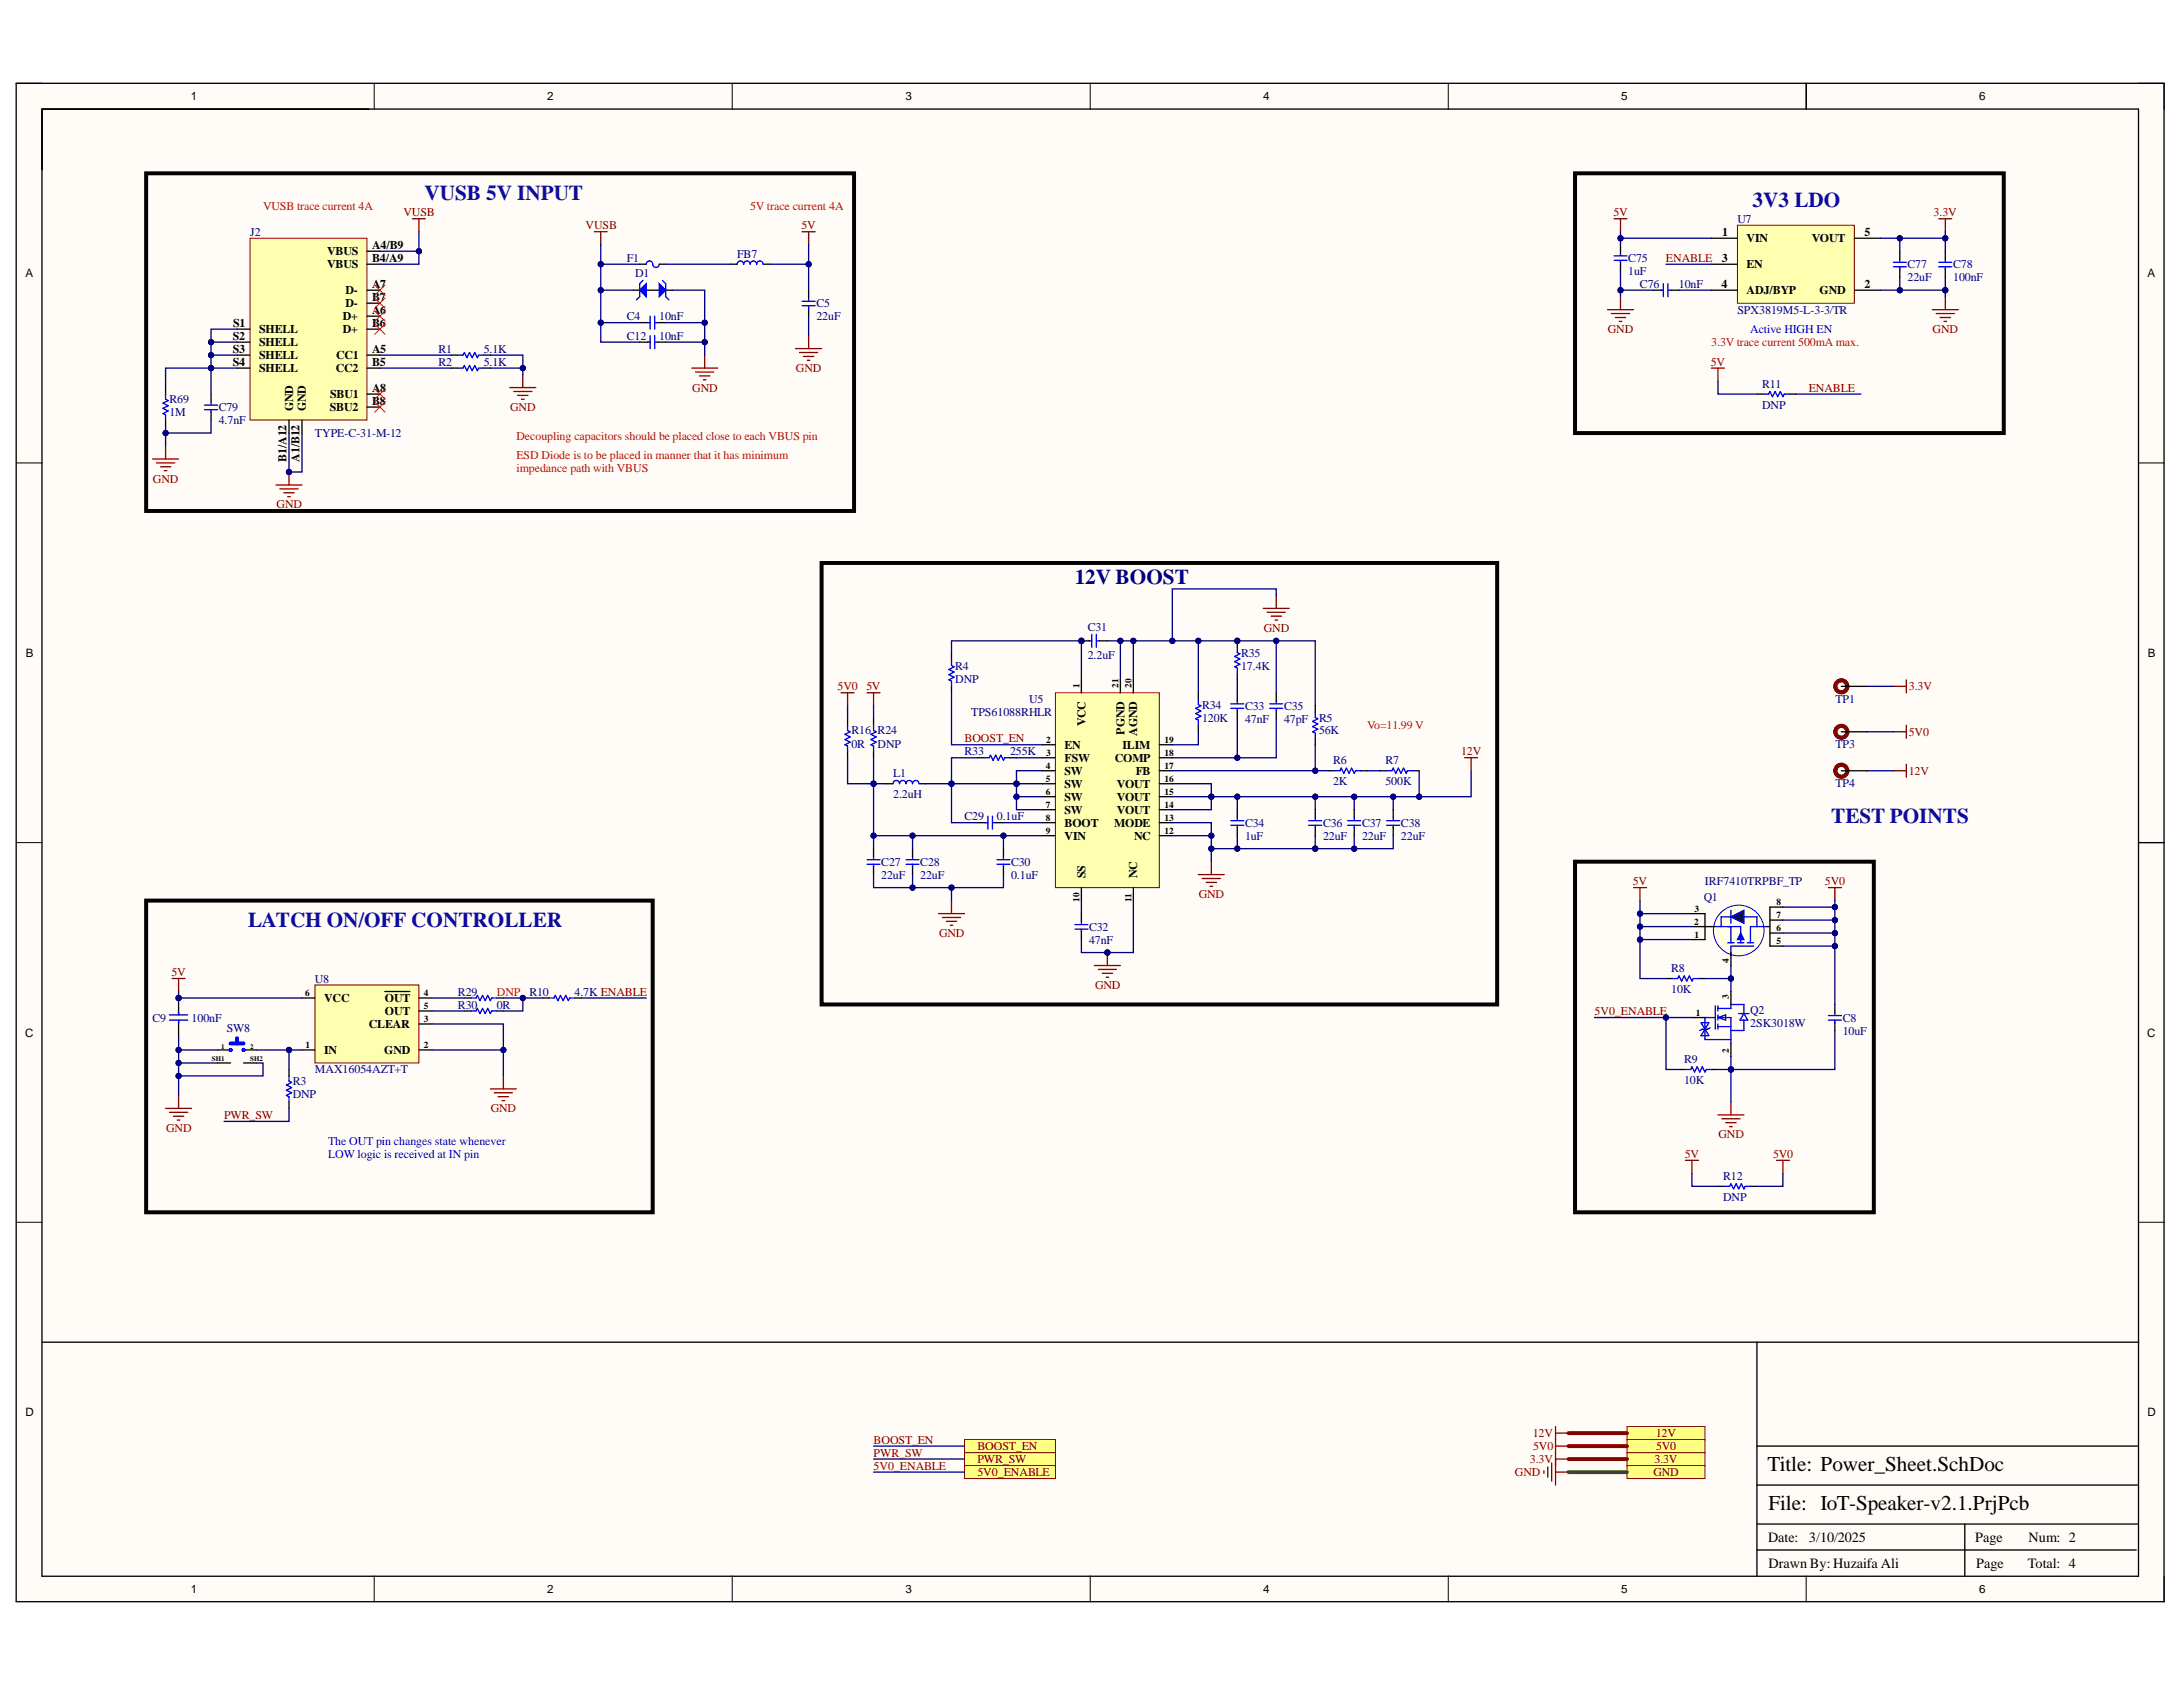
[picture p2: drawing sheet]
<svg xmlns="http://www.w3.org/2000/svg" width="279mm" height="216mm" viewBox="0 0 279 216" stroke-linecap="round" stroke-linejoin="round" font-family="sans-serif">
<defs><g id="words">
<g font-size="2.7" fill="#0b0b8e">
<text x="54.3" y="25.6">VUSB 5V INPUT</text>
<text x="224.3" y="26.4">3V3 LDO</text>
<text x="234.4" y="105.4">TEST POINTS</text>
<text x="31.8" y="118.7">LATCH ON/OFF CONTROLLER</text>
</g>
<text font-size="2.7" fill="#000080" x="137.6" y="74.8">12V BOOST</text>
<g font-size="2.7">
<text x="226.2" y="188.3">Title: Power_Sheet.SchDoc</text>
<text x="226.3" y="193.3">File: IoT-Speaker-v2.1.PrjPcb</text>
</g>
<g font-size="1.8">
<text x="226.3" y="197.3">Date:</text>
<text x="231.5" y="197.3">3/10/2025</text>
<text x="252.8" y="197.3">Page</text>
<text x="259.6" y="197.3">Num: 2</text>
<text x="226.3" y="200.7">Drawn By: Huzaifa Ali</text>
<text x="252.9" y="200.7">Page</text>
<text x="259.5" y="200.7">Total: 4</text>
</g>
<g font-size="1.5">
<text x="24.4" y="12.9">1</text>
<text x="70" y="12.9">2</text>
<text x="115.9" y="12.9">3</text>
<text x="161.7" y="12.9">4</text>
<text x="207.5" y="12.9">5</text>
<text x="253.3" y="12.9">6</text>
<text x="3.3" y="35.5">A</text>
<text x="41.9" y="32.7">VBUS</text>
<text x="41.9" y="34.3">VBUS</text>
<text x="47.6" y="31.8">A4/B9</text>
<text x="47.6" y="33.5">B4/A9</text>
<text x="220.4" y="33.5">3</text>
<text x="220.4" y="30.2">1</text>
<text x="223.5" y="31">VIN</text>
<text x="223.5" y="34.3">EN</text>
<text x="231.9" y="31">VOUT</text>
<text x="238.6" y="30.2">5</text>
<text x="274.8" y="35.5">A</text>
<text x="29.9" y="41.8">S1</text>
<text x="43.9" y="41">D+</text>
<text x="44.2" y="37.7">D-</text>
<text x="44.2" y="39.3">D-</text>
<text x="47.6" y="40.2">A6</text>
<text x="47.6" y="36.8">A7</text>
<text x="47.6" y="41.8">B6</text>
<text x="47.6" y="38.5">B7</text>
<text x="220.3" y="36.8">4</text>
<text x="223.5" y="37.7">ADJ/BYP</text>
<text x="232.9" y="37.7">GND</text>
<text x="238.6" y="36.8">2</text>
<text x="29.8" y="45.2">S3</text>
<text x="29.8" y="43.5">S2</text>
<text x="29.8" y="46.8">S4</text>
<text x="33.2" y="42.7">SHELL</text>
<text x="33.2" y="46">SHELL</text>
<text x="33.2" y="44.3">SHELL</text>
<text x="33.2" y="47.7">SHELL</text>
<text x="43" y="47.7">CC2</text>
<text x="43" y="46">CC1</text>
<text x="43.9" y="42.7">D+</text>
<text x="47.6" y="45.2">A5</text>
<text x="47.6" y="46.8">B5</text>
<text x="37.5" y="52.6" transform="rotate(-90 37.5 52.6)">GND</text>
<text x="39.2" y="52.6" transform="rotate(-90 39.2 52.6)">GND</text>
<text x="42.2" y="52.6">SBU2</text>
<text x="42.2" y="51">SBU1</text>
<text x="47.6" y="50.1">A8</text>
<text x="47.6" y="51.8">B8</text>
<text x="36.7" y="59.1" transform="rotate(-90 36.7 59.1)">B1/A12</text>
<text x="38.3" y="59.1" transform="rotate(-90 38.3 59.1)">A1/B12</text>
<text x="3.3" y="84.1">B</text>
<text x="274.9" y="84.1">B</text>
<text x="136.3" y="95.9">EN</text>
<text x="138.9" y="93" transform="rotate(-90 138.9 93)">VCC</text>
<text x="143.7" y="95.9">ILIM</text>
<text x="143.9" y="94" transform="rotate(-90 143.9 94)">PGND</text>
<text x="145.6" y="94.2" transform="rotate(-90 145.6 94.2)">AGND</text>
<text x="136.3" y="97.5">FSW</text>
<text x="136.3" y="99.1">SW</text>
<text x="136.3" y="100.8">SW</text>
<text x="142.7" y="97.5">COMP</text>
<text x="142.9" y="100.8">VOUT</text>
<text x="145.4" y="99.1">FB</text>
<text x="136.3" y="102.5">SW</text>
<text x="136.3" y="104.1">SW</text>
<text x="136.3" y="105.8">BOOT</text>
<text x="136.3" y="107.5">VIN</text>
<text x="142.6" y="105.8">MODE</text>
<text x="142.9" y="104.1">VOUT</text>
<text x="142.9" y="102.5">VOUT</text>
<text x="145.1" y="107.5">NC</text>
<text x="138.9" y="112.4" transform="rotate(-90 138.9 112.4)">SS</text>
<text x="145.6" y="112.4" transform="rotate(-90 145.6 112.4)">NC</text>
<text x="41.5" y="128.2">VCC</text>
<text x="47.2" y="131.6">CLEAR</text>
<text x="49.3" y="128.2">OUT</text>
<text x="49.3" y="129.9">OUT</text>
<text x="3.2" y="132.7">C</text>
<text x="41.5" y="134.9">IN</text>
<text x="49.2" y="134.9">GND</text>
<text x="274.8" y="132.7">C</text>
<text x="3.3" y="181.3">D</text>
<text x="274.8" y="181.3">D</text>
<text x="24.4" y="203.9">1</text>
<text x="70" y="203.9">2</text>
<text x="115.9" y="203.9">3</text>
<text x="161.7" y="203.9">4</text>
<text x="207.5" y="203.9">5</text>
<text x="253.3" y="203.9">6</text>
</g>
<g font-size="1.5" fill="#f00">
<text x="33.7" y="26.9">VUSB trace current 4A</text>
<text x="96" y="26.9">5V trace current 4A</text>
<text x="219" y="44.3">3.3V trace current 500mA max.</text>
<text x="66.1" y="56.3">Decoupling capacitors should be placed close to each VBUS pin</text>
<text x="66.1" y="58.8">ESD Diode is to be placed in manner that it has minimum</text>
<text x="66.1" y="60.4">impedance path with VBUS</text>
<text x="175" y="93.4">Vo=11.99 V</text>
<text x="63.6" y="127.4">DNP</text>
</g>
<g font-size="1.5" fill="#800000">
<text x="51.6" y="27.7">VUSB</text>
<text x="74.9" y="29.3">VUSB</text>
<text x="102.6" y="29.3">5V</text>
<text x="206.5" y="27.7">5V</text>
<text x="247.5" y="27.7">3.3V</text>
<text x="213.2" y="33.5">ENABLE</text>
<text x="101.9" y="47.7">GND</text>
<text x="205.8" y="42.7">GND</text>
<text x="219" y="46.8">5V</text>
<text x="247.4" y="42.7">GND</text>
<text x="65.3" y="52.6">GND</text>
<text x="88.6" y="50.1">GND</text>
<text x="231.5" y="50.1">ENABLE</text>
<text x="19.6" y="61.8">GND</text>
<text x="35.4" y="65.1">GND</text>
<text x="161.8" y="80.9">GND</text>
<text x="107.2" y="88.4">5V0</text>
<text x="110.9" y="88.4">5V</text>
<text x="244.3" y="88.4">3.3V</text>
<text x="123.4" y="95">BOOST_EN</text>
<text x="244.3" y="94.2">5V0</text>
<text x="187" y="96.7">12V</text>
<text x="244.3" y="99.1">12V</text>
<text x="209" y="113.3">5V</text>
<text x="233.6" y="113.3">5V0</text>
<text x="120.2" y="119.9">GND</text>
<text x="153.4" y="115">GND</text>
<text x="21.9" y="124.9">5V</text>
<text x="140.2" y="126.6">GND</text>
<text x="204.1" y="129.9">5V0_ENABLE</text>
<text x="28.7" y="143.2">PWR_SW</text>
<text x="62.8" y="142.4">GND</text>
<text x="21.3" y="144.9">GND</text>
<text x="215.6" y="148.2">5V</text>
<text x="220" y="145.7">GND</text>
<text x="226.9" y="148.2">5V0</text>
<text x="111.8" y="184.8">BOOST_EN</text>
<text x="125.1" y="185.6">BOOST_EN</text>
<text x="196.2" y="183.9">12V</text>
<text x="196.2" y="185.6">5V0</text>
<text x="211.9" y="183.9">12V</text>
<text x="212" y="185.6">5V0</text>
<text x="111.8" y="188.1">5V0_ENABLE</text>
<text x="111.8" y="186.4">PWR_SW</text>
<text x="125.1" y="188.9">5V0_ENABLE</text>
<text x="125.1" y="187.3">PWR_SW</text>
<text x="193.9" y="188.9">GND</text>
<text x="195.8" y="187.3">3.3V</text>
<text x="211.6" y="188.9">GND</text>
<text x="211.7" y="187.3">3.3V</text>
</g>
<g font-size="1.5" fill="#000080">
<text x="222.4" y="28.5">U7</text>
<text x="32" y="30.2">J2</text>
<text x="80.2" y="33.5">F1</text>
<text x="81.3" y="35.4">D1</text>
<text x="94.4" y="33">FB7</text>
<text x="208.4" y="33.5">C75</text>
<text x="208.4" y="35.2">1uF</text>
<text x="244.1" y="34.3">C77</text>
<text x="244.1" y="36">22uF</text>
<text x="250" y="34.3">C78</text>
<text x="250" y="36">100nF</text>
<text x="80.2" y="41">C4</text>
<text x="84.4" y="41">10nF</text>
<text x="104.5" y="39.3">C5</text>
<text x="104.5" y="41">22uF</text>
<text x="209.9" y="36.8">C76</text>
<text x="214.9" y="36.8">10nF</text>
<text x="222.4" y="40.2">SPX3819M5-L-3-3/TR</text>
<text x="56.1" y="45.2">R1</text>
<text x="56.1" y="46.8">R2</text>
<text x="61.9" y="45.2">5.1K</text>
<text x="61.9" y="46.8">5.1K</text>
<text x="80.2" y="43.5">C12</text>
<text x="84.4" y="43.5">10nF</text>
<text x="21.7" y="51.6">R69</text>
<text x="21.7" y="53.3">1M</text>
<text x="28" y="52.6">C79</text>
<text x="225.5" y="49.6">R11</text>
<text x="225.5" y="52.3">DNP</text>
<text x="28" y="54.3">4.7nF</text>
<text x="40.3" y="55.9">TYPE-C-31-M-12</text>
<text x="139.2" y="80.7">C31</text>
<text x="122.3" y="85.7">R4</text>
<text x="122.3" y="87.4">DNP</text>
<text x="139.2" y="84.4">2.2uF</text>
<text x="158.8" y="84.1">R35</text>
<text x="158.8" y="85.7">17.4K</text>
<text x="234.9" y="89.9">TP1</text>
<text x="109" y="94">R16 R24</text>
<text x="109" y="95.7">0R</text>
<text x="112.3" y="95.7">DNP</text>
<text x="124.3" y="91.7">TPS61088RHLR</text>
<text x="131.7" y="90">U5</text>
<text x="153.9" y="90.7">R34</text>
<text x="153.9" y="92.3">120K</text>
<text x="159.4" y="90.9">C33</text>
<text x="159.4" y="92.5">47nF</text>
<text x="164.3" y="90.9">C35</text>
<text x="164.3" y="92.5">47pF</text>
<text x="168.8" y="92.3">R5</text>
<text x="168.8" y="94">56K</text>
<text x="234.9" y="95.8">TP3</text>
<text x="114.3" y="99.5">L1</text>
<text x="123.4" y="96.7">R33</text>
<text x="129.3" y="96.7">255K</text>
<text x="170.6" y="97.8">R6</text>
<text x="170.6" y="100.5">2K</text>
<text x="177.3" y="97.8">R7</text>
<text x="177.3" y="100.5">500K</text>
<text x="234.9" y="100.8">TP4</text>
<text x="114.3" y="102.2">2.2uH</text>
<text x="123.4" y="105">C29</text>
<text x="127.6" y="105">0.1uF</text>
<text x="159.4" y="105.8">C34</text>
<text x="159.4" y="107.5">1uF</text>
<text x="169.3" y="105.8">C36</text>
<text x="169.3" y="107.5">22uF</text>
<text x="174.3" y="105.8">C37</text>
<text x="174.3" y="107.5">22uF</text>
<text x="179.3" y="105.8">C38</text>
<text x="179.3" y="107.5">22uF</text>
<text x="112.8" y="110.8">C27</text>
<text x="112.8" y="112.5">22uF</text>
<text x="117.8" y="110.8">C28</text>
<text x="117.8" y="112.5">22uF</text>
<text x="129.4" y="110.8">C30</text>
<text x="129.4" y="112.5">0.1uF</text>
<text x="218.2" y="113.3">IRF7410TRPBF_TP</text>
<text x="139.4" y="119.1">C32</text>
<text x="218.1" y="115.3">Q1</text>
<text x="40.3" y="125.7">U8</text>
<text x="139.4" y="120.8">47nF</text>
<text x="213.9" y="124.4">R8</text>
<text x="19.5" y="130.7">C9</text>
<text x="24.5" y="130.7">100nF</text>
<text x="58.6" y="129.1">R30</text>
<text x="58.6" y="127.4">R29</text>
<text x="63.6" y="129.1">0R</text>
<text x="67.7" y="127.4">R10</text>
<text x="73.5" y="127.4">4.7K ENABLE</text>
<text x="213.9" y="127.1">10K</text>
<text x="224" y="129.8">Q2</text>
<text x="224" y="131.4">2SK3018W</text>
<text x="235.9" y="130.7">C8</text>
<text x="29" y="132.1">SW8</text>
<text x="40.3" y="137.4">MAX16054AZT+T</text>
<text x="215.6" y="136.1">R9</text>
<text x="235.9" y="132.4">10uF</text>
<text x="37.5" y="138.9">R3</text>
<text x="37.5" y="140.5">DNP</text>
<text x="215.6" y="138.7">10K</text>
<text x="220.5" y="151">R12</text>
<text x="220.5" y="153.7">DNP</text>
</g>
<g font-size="1.5" fill="#00f">
<text x="224" y="42.7">Active HIGH EN</text>
<text x="42" y="146.5">The OUT pin changes state whenever</text>
<text x="42" y="148.2">LOW logic is received at IN pin</text>
</g>
<g font-size="1.2">
<text x="138.2" y="88" transform="rotate(-90 138.2 88)">1</text>
<text x="143.2" y="88" transform="rotate(-90 143.2 88)">21</text>
<text x="144.8" y="88" transform="rotate(-90 144.8 88)">20</text>
<text x="133.9" y="95.1">2</text>
<text x="149" y="95.1">19</text>
<text x="133.8" y="98.4">4</text>
<text x="133.8" y="100">5</text>
<text x="133.8" y="101.7">6</text>
<text x="133.9" y="96.7">3</text>
<text x="149" y="101.7">15</text>
<text x="149" y="100">16</text>
<text x="149" y="98.4">17</text>
<text x="149" y="96.7">18</text>
<text x="133.8" y="103.4">7</text>
<text x="133.8" y="105">8</text>
<text x="133.8" y="106.7">9</text>
<text x="149" y="106.7">12</text>
<text x="149" y="105">13</text>
<text x="149" y="103.4">14</text>
<text x="138.2" y="115.4" transform="rotate(-90 138.2 115.4)">10</text>
<text x="144.8" y="115.4" transform="rotate(-90 144.8 115.4)">11</text>
<text x="216.8" y="118.3">2</text>
<text x="216.9" y="120">1</text>
<text x="216.9" y="116.7">3</text>
<text x="227.4" y="119.2">6</text>
<text x="227.4" y="117.5">7</text>
<text x="227.4" y="115.8">8</text>
<text x="221.3" y="123.3" transform="rotate(-90 221.3 123.3)">4</text>
<text x="227.4" y="120.8">5</text>
<text x="39.1" y="127.5">6</text>
<text x="54.3" y="130.8">3</text>
<text x="54.3" y="127.5">4</text>
<text x="54.3" y="129.1">5</text>
<text x="217" y="130">1</text>
<text x="221.3" y="127.9" transform="rotate(-90 221.3 127.9)">3</text>
<text x="39.1" y="134.1">1</text>
<text x="54.3" y="134.1">2</text>
<text x="221.3" y="134.7" transform="rotate(-90 221.3 134.7)">2</text>
</g>
<g font-size=".9">
<text x="27.1" y="135.8">SH1</text>
<text x="28.3" y="134.2">1</text>
<text x="32" y="134.2">2</text>
<text x="32" y="135.8">SH2</text>
</g>
</g></defs>
<g fill="#fffcf8">
<path d="M2.1 10.7h274.9v194.3h-274.9z" fill-rule="evenodd"/>
<path d="M5.4 14h268.3v187.7h-268.3z" fill-rule="evenodd"/>
</g>
<g fill="none" stroke="#000" stroke-width=".13">
<path d="M2.1 10.7h3.3M47.9 10.7v3.3M93.7 10.7v3.3M139.5 10.7v3.3M185.4 10.7v3.3M231.2 10.7v3.3M273.7 10.7h3.3v3.3M2.1 59.2h3.3M273.7 59.2h3.3M2.1 107.8h3.3M273.7 107.8h3.3M2.1 156.4h3.3"/>
<path d="M273.7 156.4h3.3M47.9 201.7v3.3M93.7 201.7v3.3M139.5 201.7v3.3M185.4 201.7v3.3M231.2 201.7v3.3M277 201.7v3.3"/>
</g>
<path d="M2.1 10.7h274.9v194.3h-274.9zM5.4 14h268.3v187.7h-268.3zM5.4 14h41.8M231.2 10.7v3.3M273.7 107.8h3.3M273.7 171.8h-48.8v29.9M224.9 198.4h48.5M224.9 195h48.7M224.9 190.1h48.7M224.9 185.1h48.7M251.5 195v6.7" fill="none" stroke="#000" stroke-width=".17"/>
<path d="M242.3 87.8h1.7M244 87v1.7M62.8 139.4h3.3M63.3 139.9h2.3M64.4 137.7v1.7M21.2 141.8h3.3M21.7 142.4h2.3M22.2 142.8h1.3M22.7 143.3h.3M22.9 140.2v1.6M63.8 140.4h1.3M64.3 140.9h.3" fill="none" stroke="#800000" stroke-width=".17"/>
<path d="M18.7 115.3h64.8v39.8h-64.8z" fill="none" stroke="#000" stroke-width=".51"/>
<circle cx="22.9" cy="127.7" r=".33" fill="#000080"/>
<circle cx="22.9" cy="127.7" r=".33" fill="none" stroke="#000080" stroke-width=".13"/>
<path d="M22.9 127.7v2.2M22.9 130.6v2.1" fill="none" stroke="#000" stroke-width=".17"/>
<circle cx="22.9" cy="127.7" r=".33" fill="#000080"/>
<circle cx="22.9" cy="127.7" r=".33" fill="none" stroke="#000080" stroke-width=".13"/>
<g fill="none" stroke="#00f" stroke-width=".17">
<path d="M21.7 129.9h2.3M21.7 130.6h2.3M22.9 129.6v.3M22.9 130.6v.3M37 137.7v.7l.3 .1-.6 .4 .6 .3-.6 .3 .6 .4-.6 .3 .3 .2v.6M60.3 129.4h.6l.2-.3 .3 .6 .4-.6 .3 .6 .3-.6 .4 .6 .1-.3h.7M60.3 127.7h.6l.2-.3 .3 .7 .4-.7 .3 .7 .3-.7 .4 .7 .1-.4h.7M70.2 127.7h.7l.2-.3 .3 .7 .3-.7 .4 .7 .3-.7 .3 .7 .2-.4h.7"/>
<circle cx="29.5" cy="134.4" r=".17"/>
<circle cx="31.2" cy="134.4" r=".17"/>
</g>
<g fill="none" stroke="#800000" stroke-width=".17">
<path d="M205.7 39.6h3.4M206.6 28h1.6M207.4 28v1.7M207.4 38v1.6M247.3 39.6h3.3M248.1 28h1.7M249 28v1.7M249 38v1.6M206.2 40.1h2.4M206.7 40.6h1.4M207.2 41.1h.4M247.8 40.1h2.3"/>
<path d="M248.3 40.6h1.3M248.8 41.1h.3M22 125.2h1.7M22.9 125.2v1.7M197.6 188.2v.4M198.1 187.7v1.4M198.6 187.2v2.4M199.1 186.7v3.4M199.1 188.4h1.7"/>
</g>
<path d="M201.6 22.2h54.9v33.2h-54.9z" fill="none" stroke="#000" stroke-width=".51"/>
<g fill="none" stroke="#000" stroke-width=".17">
<path d="M235.7 87.8h3.3M27.8 134.4h1.7M27.8 136h1.7M31.2 134.4h1.6M31.2 136h1.6M37 136.9v.8M59.4 129.4h.9M59.4 127.7h.9M63.6 129.4h.8M63.6 127.7h.8M69.4 127.7h.8M73.6 127.7h.8"/>
<path d="M37 141v.8"/>
</g>
<path d="M29.5 133.5h1.7M30.3 132.9v.6" fill="none" stroke="#00f" stroke-width=".51"/>
<circle cx="235.7" cy="87.8" r=".77" fill="none" stroke="#5b0f00" stroke-width=".51"/>
<path d="M208.2 187.6h10v1.6h-10z" fill-rule="evenodd" fill="#ffff80"/>
<path d="M208.2 187.6h10v1.6h-10z" fill="none" stroke="#800000" stroke-width=".13"/>
<path d="M199.1 185.9v1.7M199.1 186.7h1.7" fill="none" stroke="#800000" stroke-width=".17"/>
<path d="M208.2 185.9h10v1.7h-10z" fill-rule="evenodd" fill="#ffff80"/>
<path d="M208.2 185.9h10v1.7h-10z" fill="none" stroke="#800000" stroke-width=".13"/>
<path d="M222.4 28.8h14.9v10h-14.9z" fill-rule="evenodd" fill="#ffffb0"/>
<path d="M222.4 28.8h14.9v10h-14.9z" fill="none" stroke="#800000" stroke-width=".13"/>
<g fill="none" stroke="#000" stroke-width=".17">
<path d="M81 37.1h.9M82.7 37.1h1.7M85.2 37.1h.8M219 37.1h3.4M219 30.5h3.4M219 33.8h3.4M237.3 37.1h3.4M237.3 30.5h3.4M224.9 50.4h.8M229 50.4h.8M213.2 125.2h.9M214.9 136.9h.8"/>
<path d="M217.4 125.2h.8M219 136.9h.9M234.8 128.6v1M234.8 130.8v1.1M5.4 171.8h219.5"/>
</g>
<g fill="none" stroke="#800000" stroke-width=".17">
<path d="M76.1 29.7h1.6M76.9 29.7v1.6M102.7 29.7h1.6M103.5 29.7v1.6M65.3 49.6h3.3M65.8 50.1h2.3M66.3 50.6h1.3M66.7 51.1h.4M66.9 47.9v1.7M88.5 47.1h3.4M89 47.6h2.4M89.5 48.1h1.4"/>
<path d="M90 48.6h.4M90.2 45.5v1.6M101.8 44.6h3.4M102.3 45.1h2.4M102.8 45.6h1.4M103.3 46.1h.4M103.5 43v1.6M219 47.1h1.7M219.9 47.1v1.7M209.1 113.6h1.6M209.9 113.6v1.7M234 113.6h1.7"/>
<path d="M234.8 113.6v1.7M215.7 148.5h1.7M216.5 148.5v1.7M219.9 142.7h3.3M220.4 143.2h2.3M220.9 143.7h1.3M221.4 144.2h.3M221.5 141v1.7M227.4 148.5h1.6M228.2 148.5v1.7"/>
</g>
<path d="M82.3 35.9l-.4 .4v1.7l-.4 .4M84.8 35.9l.4 .4v1.7l.4 .4M225.7 50.4h.7l.1-.3 .4 .7 .3-.7 .3 .7 .4-.7 .3 .7 .2-.4h.6M214.1 125.2h.6l.2-.3 .3 .7 .4-.7 .3 .7 .3-.7 .3 .7 .2-.4h.7M215.7 136.9h.7l.1-.4 .4 .7 .3-.7 .4 .7 .3-.7 .3 .7 .2-.3h.6M234 130.6h1.7M234 130h1.7M234.8 129.6v.3M234.8 130.6v.3" fill="none" stroke="#00f" stroke-width=".17"/>
<path d="M18.7 22.2h90.6v43.2h-90.6zM201.6 110.3h38.2v44.8h-38.2z" fill="none" stroke="#000" stroke-width=".51"/>
<path d="M81.9 37.1l.8-.8v1.7z" fill="#00f"/>
<path d="M81.9 37.1l.8-.8v1.7z" fill="none" stroke="#00f" stroke-width=".17"/>
<path d="M84.4 36.3l.8 .8-.8 .9z" fill="#00f"/>
<path d="M84.4 36.3l.8 .8-.8 .9zM21.2 50.4v.7l.3 .2-.6 .3 .6 .3-.6 .4 .6 .3-.6 .3 .3 .2v.7M26.2 52.4h1.6M26.2 51.8h1.6M27 51.4v.4M27 52.4v.4" fill="none" stroke="#00f" stroke-width=".17"/>
<path d="M19.5 58.7h3.4M20 59.2h2.4M20.5 59.7h1.4M21.2 57.1v1.6M21 60.2h.4" fill="none" stroke="#800000" stroke-width=".17"/>
<path d="M21.2 49.6v.8M21.2 53.8v.8M27 50.4v1M27 52.7v1.1" fill="none" stroke="#000" stroke-width=".17"/>
<path d="M32 30.5h15v23.3h-15z" fill-rule="evenodd" fill="#ffffb0"/>
<path d="M32 30.5h15v23.3h-15z" fill="none" stroke="#800000" stroke-width=".13"/>
<g fill="none" stroke="#000" stroke-width=".17">
<path d="M47 32.2h1.6M47 37.1h1.6M47 33.8h1.6M47 38.8h1.6M30.3 45.4h1.7M30.3 47.1h1.7M30.3 42.1h1.7M30.3 43.8h1.7M37 53.8v1.6M38.7 53.8v1.6M47 45.4h1.6M47 40.5h1.6"/>
<path d="M47 50.4h1.6M47 47.1h1.6M47 42.1h1.6M47 52.1h1.6"/>
</g>
<path d="M48 36.5l1.3 1.3M48 38.1l1.3 1.4M48 39.8l1.3 1.3M49.3 36.5l-1.3 1.3M49.3 38.1l-1.3 1.4M49.3 39.8l-1.3 1.3M48 49.8l1.3 1.3M48 51.4l1.3 1.4M48 41.5l1.3 1.3M49.3 49.8l-1.3 1.3M49.3 51.4l-1.3 1.4M49.3 41.5l-1.3 1.3" fill="none" stroke="#f00" stroke-width=".13"/>
<path d="M52.8 28h1.6M53.6 28v1.7M35.3 62.1h3.4M35.8 62.6h2.4M36.3 63.1h1.4M36.8 63.6h.4M37 60.4v1.7" fill="none" stroke="#800000" stroke-width=".17"/>
<circle cx="37" cy="60.4" r=".33" fill="#000080"/>
<circle cx="37" cy="60.4" r=".33" fill="none" stroke="#000080" stroke-width=".13"/>
<path d="M93.5 33.8h.9M97.7 33.8h.8M103.5 37.1v1M103.5 39.4v1.1M57.8 45.4h.8M57.8 47.1h.8M61.9 45.4h.9M61.9 47.1h.9M81.9 41.3h1.1M81.9 43.8h1.1M84.2 41.3h1M84.2 43.8h1" fill="none" stroke="#000" stroke-width=".17"/>
<g fill="none" stroke="#00f" stroke-width=".17">
<path d="M94.4 33.8a.41 .41 0 0 1 .4-.4 .41 .41 0 0 1 .4 .4 .41 .41 0 0 1 .4-.4 .41 .41 0 0 1 .4 .4 .42 .42 0 0 1 .4-.4 .42 .42 0 0 1 .4 .4 .41 .41 0 0 1 .5-.4 .41 .41 0 0 1 .4 .4M102.7 39.1h1.6M102.7 38.5h1.6M103.5 38.1v.4M103.5 39.1v.4M58.6 45.4h.7l.1-.3 .4 .7 .3-.7 .3 .7 .4-.7 .3 .7 .2-.4h.6M58.6 47.1h.7l.1-.3 .4 .6 .3-.6 .3 .6 .4-.6 .3 .6 .2-.3h.6M82.9 41.3h.3M82.9 43.8h.3M83.2 40.5v1.6M83.2 43v1.6M83.8 40.5v1.6"/>
<path d="M83.8 43v1.6M83.9 41.3h.3M83.9 43.8h.3"/>
</g>
<path d="M208.2 184.2h10v1.7h-10z" fill-rule="evenodd" fill="#ffff80"/>
<path d="M208.2 184.2h10v1.7h-10z" fill="none" stroke="#800000" stroke-width=".13"/>
<path d="M242.3 93.7h1.7M242.3 98.6h1.7M244 92.8v1.7M244 97.8v1.7M199.1 184.2v1.7M199.1 185.1h1.7" fill="none" stroke="#800000" stroke-width=".17"/>
<g fill="none" stroke="#5b0f00" stroke-width=".51">
<circle cx="235.7" cy="93.7" r=".77"/>
<circle cx="235.7" cy="98.6" r=".77"/>
<circle cx="235.7" cy="93.7" r=".76"/>
</g>
<path d="M235.7 93.7h3.3M235.7 98.6h3.3M216.5 130.2h1.7M221.5 126.9v1.7M221.5 133.5v1.7" fill="none" stroke="#000" stroke-width=".17"/>
<g fill="none" stroke="#00f" stroke-width=".17">
<path d="M217.7 130.9h1l-.5 .8zM218.2 131.7l.5 .8h-1zM218.9 131.5l-.4 .2h-.6l-.3 .2M219.5 130.2h-1.3v2.8h3.3M219.5 128.7v3M219.9 130.2h1.6v3.3M219.9 128.7v.7M219.9 129.9v.7M219.9 131v.7M219.9 131.4h1.6M219.9 129.1h1.6v-.5h1.7v1.1M219.9 130.2l1-.3v.7z"/>
<path d="M222.5 129.7h1.4M223.2 130.6v1.3h-1.7M223.2 129.7l.5 .9h-1z"/>
</g>
<path d="M123.4 187.6h11.7v1.6h-11.7z" fill-rule="evenodd" fill="#ffff80"/>
<path d="M123.4 187.6h11.7v1.6h-11.7z" fill="none" stroke="#800000" stroke-width=".13"/>
<path d="M123.4 185.9h11.7v1.7h-11.7z" fill-rule="evenodd" fill="#ffff80"/>
<path d="M123.4 185.9h11.7v1.7h-11.7z" fill="none" stroke="#800000" stroke-width=".13"/>
<path d="M135.1 88.7h13.3v24.9h-13.3z" fill-rule="evenodd" fill="#ffffb0"/>
<path d="M135.1 88.7h13.3v24.9h-13.3z" fill="none" stroke="#800000" stroke-width=".13"/>
<g fill="none" stroke="#000" stroke-width=".17">
<path d="M133.4 95.3h1.7M133.4 97h1.7M133.4 98.6h1.7M138.4 87v1.7M143.4 87v1.7M145.1 87v1.7M148.4 95.3h1.6M148.4 97h1.6M148.4 98.6h1.6M133.4 100.3h1.7M133.4 102h1.7M133.4 103.6h1.7"/>
<path d="M133.4 105.3h1.7M133.4 106.9h1.7M138.4 113.6v1.7M145.1 113.6v1.7M148.4 100.3h1.6M148.4 102h1.6M148.4 103.6h1.6M148.4 105.3h1.6M148.4 106.9h1.6"/>
</g>
<path d="M140.1 123.6h3.3M140.6 124.1h2.3M141.1 124.6h1.3M141.6 125.1h.3M141.7 121.9v1.7" fill="none" stroke="#800000" stroke-width=".17"/>
<circle cx="141.7" cy="121.9" r=".33" fill="#000080"/>
<circle cx="141.7" cy="121.9" r=".33" fill="none" stroke="#000080" stroke-width=".13"/>
<path d="M153.4 111.9h3.3M153.9 112.4h2.3M154.4 112.9h1.3M154.9 113.4h.3M155 110.3v1.6" fill="none" stroke="#800000" stroke-width=".17"/>
<path d="M125.1 105.3h1.1M127.4 105.3h1" fill="none" stroke="#000" stroke-width=".17"/>
<path d="M126.1 105.3h.3M126.4 104.5v1.6M127 104.5v1.6M127.1 105.3h.3" fill="none" stroke="#00f" stroke-width=".17"/>
<circle cx="138.4" cy="82" r=".33" fill="#000080"/>
<circle cx="138.4" cy="82" r=".33" fill="none" stroke="#000080" stroke-width=".13"/>
<path d="M138.4 82h1.1" fill="none" stroke="#000" stroke-width=".17"/>
<circle cx="138.4" cy="82" r=".33" fill="#000080"/>
<circle cx="138.4" cy="82" r=".33" fill="none" stroke="#000080" stroke-width=".13"/>
<g fill="none" stroke="#00f" stroke-width=".17">
<path d="M125.9 97h.7l.2-.4 .3 .7 .3-.7 .4 .7 .3-.7 .3 .7 .2-.3h.7M139.4 82h.3M139.7 81.2v1.6M140.3 81.2v1.6M140.4 82h.3M157.5 90.7h1.7M157.5 90.1h1.7M158.4 89.7v.3M158.4 90.7v.3M162.5 90.7h1.7M162.5 90.1h1.7M163.3 89.7v.3"/>
<path d="M163.3 90.7v.3M168.3 91.2v.6l.4 .2-.7 .3 .7 .4-.7 .3 .7 .3-.7 .4 .3 .1v.7M170.8 98.6h.7l.2-.3 .3 .7 .3-.7 .4 .7 .3-.7 .3 .7 .2-.4h.7M177.5 98.6h.6l.2-.3 .3 .7 .4-.7 .3 .7 .3-.7 .4 .7 .1-.4h.7M111 110.6h1.6M111 110h1.6M111.8 109.6v.3M111.8 110.6v.3M114.3 100.3a.41 .41 0 0 1 .4-.4 .41 .41 0 0 1 .4 .4 .41 .41 0 0 1 .4-.4 .41 .41 0 0 1 .5 .4 .42 .42 0 0 1 .4-.4 .42 .42 0 0 1 .4 .4 .41 .41 0 0 1 .4-.4 .41 .41 0 0 1 .4 .4M116 110.6h1.6M116 110h1.6M116.8 109.6v.3"/>
<path d="M116.8 110.6v.3M127.6 110.6h1.7M127.6 110h1.7M128.4 109.6v.3M128.4 110.6v.3M137.6 118.9h1.6M137.6 118.3h1.6M138.4 117.9v.3M138.4 118.9v.3M157.5 105.6h1.7M157.5 105h1.7M158.4 104.6v.4"/>
<path d="M158.4 105.6v.4M167.5 105.6h1.7M167.5 105h1.7M168.3 104.6v.4M168.3 105.6v.4M172.5 105.6h1.7M172.5 105h1.7M173.3 104.6v.4M173.3 105.6v.4M177.5 105.6h1.6M177.5 105h1.6M178.3 104.6v.4"/>
<path d="M178.3 105.6v.4"/>
</g>
<g fill="none" stroke="#000" stroke-width=".17">
<path d="M125.1 97h.8M129.3 97h.8M140.7 82h1M158.4 88.7v1M158.4 90.9v1.1M163.3 88.7v1M163.3 90.9v1.1M168.3 90.3v.9M168.3 94.5v.8M170 98.6h.8M174.2 98.6h.8M176.6 98.6h.9"/>
<path d="M180.8 98.6h.8M111.8 108.6v1M111.8 110.9v1M113.5 100.3h.8M116.8 108.6v1M116.8 110.9v1M117.6 100.3h.9M128.4 108.6v1M128.4 110.9v1M138.4 116.9v1M138.4 119.2v1M158.4 103.6v1"/>
<path d="M158.4 105.9v1M168.3 103.6v1M168.3 105.9v1M173.3 103.6v1M173.3 105.9v1M178.3 103.6v1M178.3 105.9v1"/>
</g>
<path d="M161.7 77.9h3.3M162.2 78.4h2.3M162.7 78.9h1.3M163.2 79.4h.3M163.3 76.2v1.7M120.1 116.9h3.3M120.6 117.4h2.3M121.1 117.9h1.3M121.6 118.4h.4M121.8 115.3v1.6" fill="none" stroke="#800000" stroke-width=".17"/>
<circle cx="158.4" cy="82" r=".33" fill="#000080"/>
<circle cx="158.4" cy="82" r=".33" fill="none" stroke="#000080" stroke-width=".13"/>
<path d="M158.4 82v.8" fill="none" stroke="#000" stroke-width=".17"/>
<circle cx="158.4" cy="82" r=".33" fill="#000080"/>
<circle cx="158.4" cy="82" r=".33" fill="none" stroke="#000080" stroke-width=".13"/>
<path d="M121.8 83.7v.8M121.8 87.8v.9M158.4 86.2v.8" fill="none" stroke="#000" stroke-width=".17"/>
<path d="M121.8 84.5v.7l.3 .1-.7 .4 .7 .3-.7 .3 .7 .4-.7 .3 .4 .2v.6M158.4 82.8v.7l.3 .2-.7 .3 .7 .3-.7 .4 .7 .3-.7 .3 .4 .2v.7" fill="none" stroke="#00f" stroke-width=".17"/>
<path d="M111 88.7h1.6M111.8 88.7v1.6M187.5 97h1.6M188.3 97v1.6" fill="none" stroke="#800000" stroke-width=".17"/>
<path d="M105.2 72h86.4v56.6h-86.4z" fill="none" stroke="#000" stroke-width=".51"/>
<path d="M208.2 182.6h10v1.6h-10z" fill-rule="evenodd" fill="#ffff80"/>
<path d="M208.2 182.6h10v1.6h-10z" fill="none" stroke="#800000" stroke-width=".13"/>
<path d="M199.1 182.6v1.6M199.1 183.4h1.7" fill="none" stroke="#800000" stroke-width=".17"/>
<path d="M123.4 184.2h11.7v1.7h-11.7z" fill-rule="evenodd" fill="#ffff80"/>
<path d="M123.4 184.2h11.7v1.7h-11.7z" fill="none" stroke="#800000" stroke-width=".13"/>
<path d="M40.3 126.1h13.3v9.9h-13.3z" fill-rule="evenodd" fill="#ffffb0"/>
<path d="M40.3 126.1h13.3v9.9h-13.3z" fill="none" stroke="#800000" stroke-width=".13"/>
<g fill="none" stroke="#000" stroke-width=".17">
<path d="M207.4 31.3v1M207.4 33.6v1M211.6 37.1h1M213.9 37.1h1M243.2 32.2v1M243.2 34.4v1.1M249 32.2v1M249 34.4v1.1M38.7 134.4h1.6M38.7 127.7h1.6M49.3 126.9h3.2M53.6 134.4h1.7"/>
<path d="M53.6 131h1.7M53.6 127.7h1.7M53.6 129.4h1.7M216.5 120.2h1.7"/>
</g>
<g fill="none" stroke="#00f" stroke-width=".17">
<path d="M206.6 33.3h1.6M206.6 32.7h1.6M207.4 32.3v.4M207.4 33.3v.3M212.6 37.1h.3M212.9 36.3v1.7M213.5 36.3v1.7M213.6 37.1h.3M242.3 34.1h1.7M242.3 33.6h1.7M243.2 33.2v.3M243.2 34.1v.4"/>
<path d="M248.1 34.1h1.7M248.1 33.6h1.7M249 33.2v.3M249 34.1v.4"/>
</g>
<circle cx="222.5" cy="119.1" r="3.2" fill="#ffffe8"/>
<circle cx="222.5" cy="119.1" r="3.2" fill="none" stroke="#00f" stroke-width=".13"/>
<path d="M219.5 118.6h3.3v2.1M221.5 118.6v2.1M226.1 118.6h-2.1v2.1M221.1 120.7h.9M222.4 120.7h.8M223.6 120.7h.8M224.4 121.1h-2.9v1.2" fill="none" stroke="#00f" stroke-width=".17"/>
<path d="M222.8 119.4l.4 .8h-.8z" fill="#00f"/>
<path d="M220.3 118.6v-1.3h4.6v1.3M221.5 116.5v1.7M222.8 119.4l.4 .8h-.8z" fill="none" stroke="#00f" stroke-width=".17"/>
<path d="M226.5 121.1h1.7" fill="none" stroke="#000" stroke-width=".17"/>
<path d="M221.5 117.3l1.7-.8v1.7z" fill="#073763"/>
<path d="M82.7 33.8a.41 .41 0 0 1 .4-.4 .41 .41 0 0 1 .4 .4 .42 .42 0 0 0 .5 .4 .42 .42 0 0 0 .4-.4M108.5 92.8v.7l.3 .2-.7 .3 .7 .3-.7 .3 .7 .4-.7 .3 .4 .2v.6M111.8 92.8v.7l.3 .2-.6 .3 .6 .3-.6 .3 .6 .4-.6 .3 .3 .2v.6M153.4 89.5v.7l.3 .1-.7 .4 .7 .3-.7 .3 .7 .4-.7 .3 .4 .2v.6M221.5 117.3l1.7-.8v1.7zM220.7 151.8h.7l.1-.3 .4 .7 .3-.7 .3 .7 .4-.7 .3 .7 .2-.4h.6" fill="none" stroke="#00f" stroke-width=".17"/>
<g fill="none" stroke="#000" stroke-width=".17">
<path d="M81.9 33.8h.8M84.4 33.8h.8M108.5 92v.8M108.5 96.1v.9M111.8 92v.8M111.8 96.1v.9M153.4 88.7v.8M153.4 92.8v.9M216.5 118.6h3M216.5 116.9h1.7v3.3M226.1 118.6h.4M226.5 119.4h1.7"/>
<path d="M226.5 117.8h1.7M228.2 116.1h-1.7v5M221.5 121.9v1.7M219.9 151.8h.8M224 151.8h.9"/>
</g>
<path d="M107.7 88.7h1.6M108.5 88.7v1.6" fill="none" stroke="#800000" stroke-width=".17"/>
<path d="M207.4 29.7v.8h11.6M213.2 33.8h5.8M239 87.8h3.3" fill="none" stroke="#000080" stroke-width=".17"/>
<circle cx="207.4" cy="30.5" r=".33" fill="#000080"/>
<circle cx="207.4" cy="30.5" r=".33" fill="none" stroke="#000080" stroke-width=".13"/>
<path d="M249 29.7v.8h-8.3" fill="none" stroke="#000080" stroke-width=".17"/>
<circle cx="243.2" cy="30.5" r=".33" fill="#000080"/>
<circle cx="243.2" cy="30.5" r=".33" fill="none" stroke="#000080" stroke-width=".13"/>
<circle cx="249" cy="30.5" r=".33" fill="#000080"/>
<circle cx="249" cy="30.5" r=".33" fill="none" stroke="#000080" stroke-width=".13"/>
<path d="M240.7 37.1h8.3" fill="none" stroke="#000080" stroke-width=".17"/>
<circle cx="243.2" cy="37.1" r=".33" fill="#000080"/>
<circle cx="243.2" cy="37.1" r=".33" fill="none" stroke="#000080" stroke-width=".13"/>
<circle cx="249" cy="37.1" r=".33" fill="#000080"/>
<circle cx="249" cy="37.1" r=".33" fill="none" stroke="#000080" stroke-width=".13"/>
<path d="M249 37.1v.9" fill="none" stroke="#000080" stroke-width=".17"/>
<circle cx="249" cy="37.1" r=".33" fill="#000080"/>
<circle cx="249" cy="37.1" r=".33" fill="none" stroke="#000080" stroke-width=".13"/>
<path d="M249 35.5v1.6" fill="none" stroke="#000080" stroke-width=".17"/>
<circle cx="249" cy="37.1" r=".33" fill="#000080"/>
<circle cx="249" cy="37.1" r=".33" fill="none" stroke="#000080" stroke-width=".13"/>
<path d="M22.9 132.7v1.7h4.9" fill="none" stroke="#000080" stroke-width=".17"/>
<circle cx="22.9" cy="134.4" r=".33" fill="#000080"/>
<circle cx="22.9" cy="134.4" r=".33" fill="none" stroke="#000080" stroke-width=".13"/>
<path d="M32.8 136h.9v1.7h-10.8" fill="none" stroke="#000080" stroke-width=".17"/>
<circle cx="22.9" cy="137.7" r=".33" fill="#000080"/>
<circle cx="22.9" cy="137.7" r=".33" fill="none" stroke="#000080" stroke-width=".13"/>
<path d="M22.9 136h4.9" fill="none" stroke="#000080" stroke-width=".17"/>
<circle cx="22.9" cy="136" r=".33" fill="#000080"/>
<circle cx="22.9" cy="136" r=".33" fill="none" stroke="#000080" stroke-width=".13"/>
<path d="M22.9 134.4v5.8" fill="none" stroke="#000080" stroke-width=".17"/>
<circle cx="22.9" cy="134.4" r=".33" fill="#000080"/>
<circle cx="22.9" cy="134.4" r=".33" fill="none" stroke="#000080" stroke-width=".13"/>
<circle cx="22.9" cy="136" r=".33" fill="#000080"/>
<circle cx="22.9" cy="136" r=".33" fill="none" stroke="#000080" stroke-width=".13"/>
<circle cx="22.9" cy="137.7" r=".33" fill="#000080"/>
<circle cx="22.9" cy="137.7" r=".33" fill="none" stroke="#000080" stroke-width=".13"/>
<path d="M219.9 48.8v1.6h5M229.8 50.4h8.4M209.9 116.9h6.6M37 141.8v1.7h-8.3" fill="none" stroke="#000080" stroke-width=".17"/>
<path d="M200.8 188.4h7.4" fill="none" stroke="#38761d" stroke-width=".51"/>
<path d="M200.8 186.7h7.4" fill="none" stroke="#980000" stroke-width=".51"/>
<circle cx="209.9" cy="116.9" r=".33" fill="#000080"/>
<circle cx="209.9" cy="116.9" r=".33" fill="none" stroke="#000080" stroke-width=".13"/>
<path d="M209.9 118.6h6.6" fill="none" stroke="#000080" stroke-width=".17"/>
<circle cx="209.9" cy="118.6" r=".33" fill="#000080"/>
<circle cx="209.9" cy="118.6" r=".33" fill="none" stroke="#000080" stroke-width=".13"/>
<path d="M234.8 115.3v.8h-6.6" fill="none" stroke="#000080" stroke-width=".17"/>
<circle cx="234.8" cy="116.1" r=".33" fill="#000080"/>
<circle cx="234.8" cy="116.1" r=".33" fill="none" stroke="#000080" stroke-width=".13"/>
<path d="M234.8 116.1v5h-6.6" fill="none" stroke="#000080" stroke-width=".17"/>
<circle cx="234.8" cy="121.1" r=".33" fill="#000080"/>
<circle cx="234.8" cy="121.1" r=".33" fill="none" stroke="#000080" stroke-width=".13"/>
<circle cx="234.8" cy="119.4" r=".33" fill="#000080"/>
<circle cx="234.8" cy="119.4" r=".33" fill="none" stroke="#000080" stroke-width=".13"/>
<circle cx="234.8" cy="117.8" r=".33" fill="#000080"/>
<circle cx="234.8" cy="117.8" r=".33" fill="none" stroke="#000080" stroke-width=".13"/>
<circle cx="234.8" cy="116.1" r=".33" fill="#000080"/>
<circle cx="234.8" cy="116.1" r=".33" fill="none" stroke="#000080" stroke-width=".13"/>
<path d="M228.2 117.8h6.6" fill="none" stroke="#000080" stroke-width=".17"/>
<circle cx="234.8" cy="117.8" r=".33" fill="#000080"/>
<circle cx="234.8" cy="117.8" r=".33" fill="none" stroke="#000080" stroke-width=".13"/>
<path d="M228.2 119.4h6.6" fill="none" stroke="#000080" stroke-width=".17"/>
<circle cx="234.8" cy="119.4" r=".33" fill="#000080"/>
<circle cx="234.8" cy="119.4" r=".33" fill="none" stroke="#000080" stroke-width=".13"/>
<path d="M209.9 120.2v5h3.3" fill="none" stroke="#000080" stroke-width=".17"/>
<circle cx="209.9" cy="120.2" r=".33" fill="#000080"/>
<circle cx="209.9" cy="120.2" r=".33" fill="none" stroke="#000080" stroke-width=".13"/>
<path d="M221.5 123.6v1.6h-3.3" fill="none" stroke="#000080" stroke-width=".17"/>
<circle cx="221.5" cy="125.2" r=".33" fill="#000080"/>
<circle cx="221.5" cy="125.2" r=".33" fill="none" stroke="#000080" stroke-width=".13"/>
<path d="M209.9 115.3v4.9h6.6" fill="none" stroke="#000080" stroke-width=".17"/>
<circle cx="209.9" cy="116.9" r=".33" fill="#000080"/>
<circle cx="209.9" cy="116.9" r=".33" fill="none" stroke="#000080" stroke-width=".13"/>
<circle cx="209.9" cy="118.6" r=".33" fill="#000080"/>
<circle cx="209.9" cy="118.6" r=".33" fill="none" stroke="#000080" stroke-width=".13"/>
<circle cx="209.9" cy="120.2" r=".33" fill="#000080"/>
<circle cx="209.9" cy="120.2" r=".33" fill="none" stroke="#000080" stroke-width=".13"/>
<path d="M234.8 121.1v7.5" fill="none" stroke="#000080" stroke-width=".17"/>
<circle cx="234.8" cy="121.1" r=".33" fill="#000080"/>
<circle cx="234.8" cy="121.1" r=".33" fill="none" stroke="#000080" stroke-width=".13"/>
<path d="M221.5 125.2v1.7" fill="none" stroke="#000080" stroke-width=".17"/>
<circle cx="221.5" cy="125.2" r=".33" fill="#000080"/>
<circle cx="221.5" cy="125.2" r=".33" fill="none" stroke="#000080" stroke-width=".13"/>
<path d="M213.2 130.2v6.7h1.7" fill="none" stroke="#000080" stroke-width=".17"/>
<circle cx="213.2" cy="130.2" r=".33" fill="#000080"/>
<circle cx="213.2" cy="130.2" r=".33" fill="none" stroke="#000080" stroke-width=".13"/>
<path d="M219.9 136.9h1.6" fill="none" stroke="#000080" stroke-width=".17"/>
<circle cx="221.5" cy="136.9" r=".33" fill="#000080"/>
<circle cx="221.5" cy="136.9" r=".33" fill="none" stroke="#000080" stroke-width=".13"/>
<path d="M234.8 131.9v5h-13.3" fill="none" stroke="#000080" stroke-width=".17"/>
<circle cx="221.5" cy="136.9" r=".33" fill="#000080"/>
<circle cx="221.5" cy="136.9" r=".33" fill="none" stroke="#000080" stroke-width=".13"/>
<path d="M76.9 33.8v7.5M216.5 150.2v1.6h3.4M228.2 150.2v1.6h-3.3" fill="none" stroke="#000080" stroke-width=".17"/>
<circle cx="76.9" cy="41.3" r=".33" fill="#000080"/>
<circle cx="76.9" cy="41.3" r=".33" fill="none" stroke="#000080" stroke-width=".13"/>
<circle cx="76.9" cy="37.1" r=".33" fill="#000080"/>
<circle cx="76.9" cy="37.1" r=".33" fill="none" stroke="#000080" stroke-width=".13"/>
<circle cx="76.9" cy="33.8" r=".33" fill="#000080"/>
<circle cx="76.9" cy="33.8" r=".33" fill="none" stroke="#000080" stroke-width=".13"/>
<path d="M76.9 37.1h4.1" fill="none" stroke="#000080" stroke-width=".17"/>
<circle cx="76.9" cy="37.1" r=".33" fill="#000080"/>
<circle cx="76.9" cy="37.1" r=".33" fill="none" stroke="#000080" stroke-width=".13"/>
<path d="M86 37.1h4.2v4.2" fill="none" stroke="#000080" stroke-width=".17"/>
<circle cx="90.2" cy="41.3" r=".33" fill="#000080"/>
<circle cx="90.2" cy="41.3" r=".33" fill="none" stroke="#000080" stroke-width=".13"/>
<path d="M27 53.8v1.6h-5.8" fill="none" stroke="#000080" stroke-width=".17"/>
<circle cx="21.2" cy="55.4" r=".33" fill="#000080"/>
<circle cx="21.2" cy="55.4" r=".33" fill="none" stroke="#000080" stroke-width=".13"/>
<path d="M53.6 29.7v4.1h-5" fill="none" stroke="#000080" stroke-width=".17"/>
<circle cx="53.6" cy="32.2" r=".33" fill="#000080"/>
<circle cx="53.6" cy="32.2" r=".33" fill="none" stroke="#000080" stroke-width=".13"/>
<path d="M48.6 32.2h5" fill="none" stroke="#000080" stroke-width=".17"/>
<circle cx="53.6" cy="32.2" r=".33" fill="#000080"/>
<circle cx="53.6" cy="32.2" r=".33" fill="none" stroke="#000080" stroke-width=".13"/>
<path d="M37 55.4v5" fill="none" stroke="#000080" stroke-width=".17"/>
<circle cx="37" cy="60.4" r=".33" fill="#000080"/>
<circle cx="37" cy="60.4" r=".33" fill="none" stroke="#000080" stroke-width=".13"/>
<path d="M38.7 55.4v5h-1.7" fill="none" stroke="#000080" stroke-width=".17"/>
<circle cx="37" cy="60.4" r=".33" fill="#000080"/>
<circle cx="37" cy="60.4" r=".33" fill="none" stroke="#000080" stroke-width=".13"/>
<path d="M27 45.4h3.3" fill="none" stroke="#000080" stroke-width=".17"/>
<circle cx="27" cy="45.4" r=".33" fill="#000080"/>
<circle cx="27" cy="45.4" r=".33" fill="none" stroke="#000080" stroke-width=".13"/>
<path d="M27 43.8h3.3" fill="none" stroke="#000080" stroke-width=".17"/>
<circle cx="27" cy="43.8" r=".33" fill="#000080"/>
<circle cx="27" cy="43.8" r=".33" fill="none" stroke="#000080" stroke-width=".13"/>
<path d="M21.2 54.6v2.5" fill="none" stroke="#000080" stroke-width=".17"/>
<circle cx="21.2" cy="55.4" r=".33" fill="#000080"/>
<circle cx="21.2" cy="55.4" r=".33" fill="none" stroke="#000080" stroke-width=".13"/>
<path d="M27 47.1h-5.8v2.5" fill="none" stroke="#000080" stroke-width=".17"/>
<circle cx="27" cy="47.1" r=".33" fill="#000080"/>
<circle cx="27" cy="47.1" r=".33" fill="none" stroke="#000080" stroke-width=".13"/>
<path d="M30.3 47.1h-3.3v3.3" fill="none" stroke="#000080" stroke-width=".17"/>
<circle cx="27" cy="47.1" r=".33" fill="#000080"/>
<circle cx="27" cy="47.1" r=".33" fill="none" stroke="#000080" stroke-width=".13"/>
<path d="M30.3 42.1h-3.3v5" fill="none" stroke="#000080" stroke-width=".17"/>
<circle cx="27" cy="47.1" r=".33" fill="#000080"/>
<circle cx="27" cy="47.1" r=".33" fill="none" stroke="#000080" stroke-width=".13"/>
<circle cx="27" cy="45.4" r=".33" fill="#000080"/>
<circle cx="27" cy="45.4" r=".33" fill="none" stroke="#000080" stroke-width=".13"/>
<circle cx="27" cy="43.8" r=".33" fill="#000080"/>
<circle cx="27" cy="43.8" r=".33" fill="none" stroke="#000080" stroke-width=".13"/>
<path d="M76.9 31.3v2.5h5" fill="none" stroke="#000080" stroke-width=".17"/>
<circle cx="76.9" cy="33.8" r=".33" fill="#000080"/>
<circle cx="76.9" cy="33.8" r=".33" fill="none" stroke="#000080" stroke-width=".13"/>
<path d="M85.2 33.8h8.3M103.5 31.3v2.5h-5" fill="none" stroke="#000080" stroke-width=".17"/>
<circle cx="103.5" cy="33.8" r=".33" fill="#000080"/>
<circle cx="103.5" cy="33.8" r=".33" fill="none" stroke="#000080" stroke-width=".13"/>
<path d="M48.6 45.4h9.2M48.6 47.1h9.2M62.8 45.4h4.1v1.7" fill="none" stroke="#000080" stroke-width=".17"/>
<circle cx="66.9" cy="47.1" r=".33" fill="#000080"/>
<circle cx="66.9" cy="47.1" r=".33" fill="none" stroke="#000080" stroke-width=".13"/>
<path d="M62.8 47.1h4.1v.8" fill="none" stroke="#000080" stroke-width=".17"/>
<circle cx="66.9" cy="47.1" r=".33" fill="#000080"/>
<circle cx="66.9" cy="47.1" r=".33" fill="none" stroke="#000080" stroke-width=".13"/>
<path d="M103.5 33.8v3.3" fill="none" stroke="#000080" stroke-width=".17"/>
<circle cx="103.5" cy="33.8" r=".33" fill="#000080"/>
<circle cx="103.5" cy="33.8" r=".33" fill="none" stroke="#000080" stroke-width=".13"/>
<path d="M85.2 41.3h5v2.5M103.5 40.5v2.5" fill="none" stroke="#000080" stroke-width=".17"/>
<circle cx="90.2" cy="41.3" r=".33" fill="#000080"/>
<circle cx="90.2" cy="41.3" r=".33" fill="none" stroke="#000080" stroke-width=".13"/>
<circle cx="90.2" cy="43.8" r=".33" fill="#000080"/>
<circle cx="90.2" cy="43.8" r=".33" fill="none" stroke="#000080" stroke-width=".13"/>
<path d="M85.2 43.8h5v1.7" fill="none" stroke="#000080" stroke-width=".17"/>
<circle cx="90.2" cy="43.8" r=".33" fill="#000080"/>
<circle cx="90.2" cy="43.8" r=".33" fill="none" stroke="#000080" stroke-width=".13"/>
<path d="M81.9 41.3h-5v2.5h5" fill="none" stroke="#000080" stroke-width=".17"/>
<circle cx="76.9" cy="41.3" r=".33" fill="#000080"/>
<circle cx="76.9" cy="41.3" r=".33" fill="none" stroke="#000080" stroke-width=".13"/>
<path d="M200.8 185.1h7.4" fill="none" stroke="#980000" stroke-width=".51"/>
<path d="M221.5 135.2v5.8" fill="none" stroke="#000080" stroke-width=".17"/>
<circle cx="221.5" cy="136.9" r=".33" fill="#000080"/>
<circle cx="221.5" cy="136.9" r=".33" fill="none" stroke="#000080" stroke-width=".13"/>
<path d="M204.1 130.2h12.4" fill="none" stroke="#000080" stroke-width=".17"/>
<circle cx="213.2" cy="130.2" r=".33" fill="#000080"/>
<circle cx="213.2" cy="130.2" r=".33" fill="none" stroke="#000080" stroke-width=".13"/>
<path d="M239 93.7h3.3M239 98.6h3.3M64.4 127.7h2.5v1.7h-2.5M111.8 188.4h11.6M111.8 186.7h11.6" fill="none" stroke="#000080" stroke-width=".17"/>
<circle cx="66.9" cy="127.7" r=".33" fill="#000080"/>
<circle cx="66.9" cy="127.7" r=".33" fill="none" stroke="#000080" stroke-width=".13"/>
<path d="M66.9 127.7h2.5" fill="none" stroke="#000080" stroke-width=".17"/>
<circle cx="66.9" cy="127.7" r=".33" fill="#000080"/>
<circle cx="66.9" cy="127.7" r=".33" fill="none" stroke="#000080" stroke-width=".13"/>
<path d="M145.1 82v5M74.4 127.7h8.3" fill="none" stroke="#000080" stroke-width=".17"/>
<circle cx="145.1" cy="82" r=".33" fill="#000080"/>
<circle cx="145.1" cy="82" r=".33" fill="none" stroke="#000080" stroke-width=".13"/>
<path d="M128.4 105.3h5M150 100.3h5v3.3h-5" fill="none" stroke="#000080" stroke-width=".17"/>
<circle cx="155" cy="102" r=".33" fill="#000080"/>
<circle cx="155" cy="102" r=".33" fill="none" stroke="#000080" stroke-width=".13"/>
<path d="M150 102h5" fill="none" stroke="#000080" stroke-width=".17"/>
<circle cx="155" cy="102" r=".33" fill="#000080"/>
<circle cx="155" cy="102" r=".33" fill="none" stroke="#000080" stroke-width=".13"/>
<path d="M141.7 82h1.7" fill="none" stroke="#000080" stroke-width=".17"/>
<circle cx="143.4" cy="82" r=".33" fill="#000080"/>
<circle cx="143.4" cy="82" r=".33" fill="none" stroke="#000080" stroke-width=".13"/>
<path d="M138.4 82v5" fill="none" stroke="#000080" stroke-width=".17"/>
<circle cx="138.4" cy="82" r=".33" fill="#000080"/>
<circle cx="138.4" cy="82" r=".33" fill="none" stroke="#000080" stroke-width=".13"/>
<path d="M155 106.9v3.4" fill="none" stroke="#000080" stroke-width=".17"/>
<circle cx="155" cy="106.9" r=".33" fill="#000080"/>
<circle cx="155" cy="106.9" r=".33" fill="none" stroke="#000080" stroke-width=".13"/>
<circle cx="155" cy="108.6" r=".33" fill="#000080"/>
<circle cx="155" cy="108.6" r=".33" fill="none" stroke="#000080" stroke-width=".13"/>
<path d="M150 105.3h5v1.6h-5" fill="none" stroke="#000080" stroke-width=".17"/>
<circle cx="155" cy="106.9" r=".33" fill="#000080"/>
<circle cx="155" cy="106.9" r=".33" fill="none" stroke="#000080" stroke-width=".13"/>
<path d="M130.1 100.3h3.3M138.4 115.3v1.6" fill="none" stroke="#000080" stroke-width=".17"/>
<circle cx="130.1" cy="100.3" r=".33" fill="#000080"/>
<circle cx="130.1" cy="100.3" r=".33" fill="none" stroke="#000080" stroke-width=".13"/>
<path d="M130.1 102h3.3" fill="none" stroke="#000080" stroke-width=".17"/>
<circle cx="130.1" cy="102" r=".33" fill="#000080"/>
<circle cx="130.1" cy="102" r=".33" fill="none" stroke="#000080" stroke-width=".13"/>
<path d="M133.4 98.6h-3.3v1.7" fill="none" stroke="#000080" stroke-width=".17"/>
<circle cx="130.1" cy="100.3" r=".33" fill="#000080"/>
<circle cx="130.1" cy="100.3" r=".33" fill="none" stroke="#000080" stroke-width=".13"/>
<path d="M130.1 100.3h-8.3v5h3.3" fill="none" stroke="#000080" stroke-width=".17"/>
<circle cx="121.8" cy="100.3" r=".33" fill="#000080"/>
<circle cx="121.8" cy="100.3" r=".33" fill="none" stroke="#000080" stroke-width=".13"/>
<circle cx="130.1" cy="100.3" r=".33" fill="#000080"/>
<circle cx="130.1" cy="100.3" r=".33" fill="none" stroke="#000080" stroke-width=".13"/>
<path d="M118.5 100.3h3.3" fill="none" stroke="#000080" stroke-width=".17"/>
<circle cx="121.8" cy="100.3" r=".33" fill="#000080"/>
<circle cx="121.8" cy="100.3" r=".33" fill="none" stroke="#000080" stroke-width=".13"/>
<path d="M168.3 106.9v1.7" fill="none" stroke="#000080" stroke-width=".17"/>
<circle cx="168.3" cy="108.6" r=".33" fill="#000080"/>
<circle cx="168.3" cy="108.6" r=".33" fill="none" stroke="#000080" stroke-width=".13"/>
<path d="M173.3 106.9v1.7" fill="none" stroke="#000080" stroke-width=".17"/>
<circle cx="173.3" cy="108.6" r=".33" fill="#000080"/>
<circle cx="173.3" cy="108.6" r=".33" fill="none" stroke="#000080" stroke-width=".13"/>
<path d="M168.3 102v1.6" fill="none" stroke="#000080" stroke-width=".17"/>
<circle cx="168.3" cy="102" r=".33" fill="#000080"/>
<circle cx="168.3" cy="102" r=".33" fill="none" stroke="#000080" stroke-width=".13"/>
<path d="M173.3 102v1.6" fill="none" stroke="#000080" stroke-width=".17"/>
<circle cx="173.3" cy="102" r=".33" fill="#000080"/>
<circle cx="173.3" cy="102" r=".33" fill="none" stroke="#000080" stroke-width=".13"/>
<path d="M178.3 102v1.6" fill="none" stroke="#000080" stroke-width=".17"/>
<circle cx="178.3" cy="102" r=".33" fill="#000080"/>
<circle cx="178.3" cy="102" r=".33" fill="none" stroke="#000080" stroke-width=".13"/>
<path d="M178.3 106.9v1.7h-10" fill="none" stroke="#000080" stroke-width=".17"/>
<circle cx="173.3" cy="108.6" r=".33" fill="#000080"/>
<circle cx="173.3" cy="108.6" r=".33" fill="none" stroke="#000080" stroke-width=".13"/>
<circle cx="168.3" cy="108.6" r=".33" fill="#000080"/>
<circle cx="168.3" cy="108.6" r=".33" fill="none" stroke="#000080" stroke-width=".13"/>
<path d="M125.1 97h-3.3v3.3M130.1 97h3.3" fill="none" stroke="#000080" stroke-width=".17"/>
<circle cx="121.8" cy="100.3" r=".33" fill="#000080"/>
<circle cx="121.8" cy="100.3" r=".33" fill="none" stroke="#000080" stroke-width=".13"/>
<path d="M168.3 95.3v3.3h1.7" fill="none" stroke="#000080" stroke-width=".17"/>
<circle cx="168.3" cy="98.6" r=".33" fill="#000080"/>
<circle cx="168.3" cy="98.6" r=".33" fill="none" stroke="#000080" stroke-width=".13"/>
<path d="M175 98.6h1.6M181.6 98.6v3.4" fill="none" stroke="#000080" stroke-width=".17"/>
<circle cx="181.6" cy="102" r=".33" fill="#000080"/>
<circle cx="181.6" cy="102" r=".33" fill="none" stroke="#000080" stroke-width=".13"/>
<path d="M150 98.6h18.3" fill="none" stroke="#000080" stroke-width=".17"/>
<circle cx="168.3" cy="98.6" r=".33" fill="#000080"/>
<circle cx="168.3" cy="98.6" r=".33" fill="none" stroke="#000080" stroke-width=".13"/>
<path d="M130.1 100.3v3.3h3.3" fill="none" stroke="#000080" stroke-width=".17"/>
<circle cx="130.1" cy="100.3" r=".33" fill="#000080"/>
<circle cx="130.1" cy="100.3" r=".33" fill="none" stroke="#000080" stroke-width=".13"/>
<circle cx="130.1" cy="102" r=".33" fill="#000080"/>
<circle cx="130.1" cy="102" r=".33" fill="none" stroke="#000080" stroke-width=".13"/>
<path d="M128.4 106.9v1.7" fill="none" stroke="#000080" stroke-width=".17"/>
<circle cx="128.4" cy="106.9" r=".33" fill="#000080"/>
<circle cx="128.4" cy="106.9" r=".33" fill="none" stroke="#000080" stroke-width=".13"/>
<path d="M111.8 106.9v1.7" fill="none" stroke="#000080" stroke-width=".17"/>
<circle cx="111.8" cy="106.9" r=".33" fill="#000080"/>
<circle cx="111.8" cy="106.9" r=".33" fill="none" stroke="#000080" stroke-width=".13"/>
<path d="M116.8 106.9v1.7" fill="none" stroke="#000080" stroke-width=".17"/>
<circle cx="116.8" cy="106.9" r=".33" fill="#000080"/>
<circle cx="116.8" cy="106.9" r=".33" fill="none" stroke="#000080" stroke-width=".13"/>
<path d="M138.4 120.2v1.7h3.3" fill="none" stroke="#000080" stroke-width=".17"/>
<circle cx="141.7" cy="121.9" r=".33" fill="#000080"/>
<circle cx="141.7" cy="121.9" r=".33" fill="none" stroke="#000080" stroke-width=".13"/>
<path d="M145.1 115.3v6.6h-3.4" fill="none" stroke="#000080" stroke-width=".17"/>
<circle cx="141.7" cy="121.9" r=".33" fill="#000080"/>
<circle cx="141.7" cy="121.9" r=".33" fill="none" stroke="#000080" stroke-width=".13"/>
<path d="M116.8 111.9v1.7" fill="none" stroke="#000080" stroke-width=".17"/>
<circle cx="116.8" cy="113.6" r=".33" fill="#000080"/>
<circle cx="116.8" cy="113.6" r=".33" fill="none" stroke="#000080" stroke-width=".13"/>
<path d="M121.8 113.6v1.7" fill="none" stroke="#000080" stroke-width=".17"/>
<circle cx="121.8" cy="113.6" r=".33" fill="#000080"/>
<circle cx="121.8" cy="113.6" r=".33" fill="none" stroke="#000080" stroke-width=".13"/>
<path d="M113.5 100.3h-1.7v6.6h21.6" fill="none" stroke="#000080" stroke-width=".17"/>
<circle cx="111.8" cy="100.3" r=".33" fill="#000080"/>
<circle cx="111.8" cy="100.3" r=".33" fill="none" stroke="#000080" stroke-width=".13"/>
<circle cx="111.8" cy="106.9" r=".33" fill="#000080"/>
<circle cx="111.8" cy="106.9" r=".33" fill="none" stroke="#000080" stroke-width=".13"/>
<circle cx="116.8" cy="106.9" r=".33" fill="#000080"/>
<circle cx="116.8" cy="106.9" r=".33" fill="none" stroke="#000080" stroke-width=".13"/>
<circle cx="128.4" cy="106.9" r=".33" fill="#000080"/>
<circle cx="128.4" cy="106.9" r=".33" fill="none" stroke="#000080" stroke-width=".13"/>
<path d="M111.8 111.9v1.7h16.6v-1.7" fill="none" stroke="#000080" stroke-width=".17"/>
<circle cx="116.8" cy="113.6" r=".33" fill="#000080"/>
<circle cx="116.8" cy="113.6" r=".33" fill="none" stroke="#000080" stroke-width=".13"/>
<circle cx="121.8" cy="113.6" r=".33" fill="#000080"/>
<circle cx="121.8" cy="113.6" r=".33" fill="none" stroke="#000080" stroke-width=".13"/>
<path d="M153.4 93.7v1.6h-3.4M153.4 82v6.7" fill="none" stroke="#000080" stroke-width=".17"/>
<circle cx="153.4" cy="82" r=".33" fill="#000080"/>
<circle cx="153.4" cy="82" r=".33" fill="none" stroke="#000080" stroke-width=".13"/>
<path d="M143.4 87v-5h24.9v8.3" fill="none" stroke="#000080" stroke-width=".17"/>
<circle cx="143.4" cy="82" r=".33" fill="#000080"/>
<circle cx="143.4" cy="82" r=".33" fill="none" stroke="#000080" stroke-width=".13"/>
<circle cx="145.1" cy="82" r=".33" fill="#000080"/>
<circle cx="145.1" cy="82" r=".33" fill="none" stroke="#000080" stroke-width=".13"/>
<circle cx="150" cy="82" r=".33" fill="#000080"/>
<circle cx="150" cy="82" r=".33" fill="none" stroke="#000080" stroke-width=".13"/>
<circle cx="153.4" cy="82" r=".33" fill="#000080"/>
<circle cx="153.4" cy="82" r=".33" fill="none" stroke="#000080" stroke-width=".13"/>
<circle cx="158.4" cy="82" r=".33" fill="#000080"/>
<circle cx="158.4" cy="82" r=".33" fill="none" stroke="#000080" stroke-width=".13"/>
<circle cx="163.3" cy="82" r=".33" fill="#000080"/>
<circle cx="163.3" cy="82" r=".33" fill="none" stroke="#000080" stroke-width=".13"/>
<path d="M163.3 76.2v-.8h-13.3v6.6" fill="none" stroke="#000080" stroke-width=".17"/>
<circle cx="150" cy="82" r=".33" fill="#000080"/>
<circle cx="150" cy="82" r=".33" fill="none" stroke="#000080" stroke-width=".13"/>
<path d="M163.3 92v5h-13.3" fill="none" stroke="#000080" stroke-width=".17"/>
<circle cx="158.4" cy="97" r=".33" fill="#000080"/>
<circle cx="158.4" cy="97" r=".33" fill="none" stroke="#000080" stroke-width=".13"/>
<path d="M163.3 82v6.7" fill="none" stroke="#000080" stroke-width=".17"/>
<circle cx="163.3" cy="82" r=".33" fill="#000080"/>
<circle cx="163.3" cy="82" r=".33" fill="none" stroke="#000080" stroke-width=".13"/>
<path d="M158.4 92v5" fill="none" stroke="#000080" stroke-width=".17"/>
<circle cx="158.4" cy="97" r=".33" fill="#000080"/>
<circle cx="158.4" cy="97" r=".33" fill="none" stroke="#000080" stroke-width=".13"/>
<path d="M158.4 87v1.7M155 108.6h13.3" fill="none" stroke="#000080" stroke-width=".17"/>
<circle cx="155" cy="108.6" r=".33" fill="#000080"/>
<circle cx="155" cy="108.6" r=".33" fill="none" stroke="#000080" stroke-width=".13"/>
<circle cx="158.4" cy="108.6" r=".33" fill="#000080"/>
<circle cx="158.4" cy="108.6" r=".33" fill="none" stroke="#000080" stroke-width=".13"/>
<circle cx="168.3" cy="108.6" r=".33" fill="#000080"/>
<circle cx="168.3" cy="108.6" r=".33" fill="none" stroke="#000080" stroke-width=".13"/>
<path d="M188.3 98.6v3.4h-33.3" fill="none" stroke="#000080" stroke-width=".17"/>
<circle cx="155" cy="102" r=".33" fill="#000080"/>
<circle cx="155" cy="102" r=".33" fill="none" stroke="#000080" stroke-width=".13"/>
<circle cx="158.4" cy="102" r=".33" fill="#000080"/>
<circle cx="158.4" cy="102" r=".33" fill="none" stroke="#000080" stroke-width=".13"/>
<circle cx="168.3" cy="102" r=".33" fill="#000080"/>
<circle cx="168.3" cy="102" r=".33" fill="none" stroke="#000080" stroke-width=".13"/>
<circle cx="173.3" cy="102" r=".33" fill="#000080"/>
<circle cx="173.3" cy="102" r=".33" fill="none" stroke="#000080" stroke-width=".13"/>
<circle cx="178.3" cy="102" r=".33" fill="#000080"/>
<circle cx="178.3" cy="102" r=".33" fill="none" stroke="#000080" stroke-width=".13"/>
<circle cx="181.6" cy="102" r=".33" fill="#000080"/>
<circle cx="181.6" cy="102" r=".33" fill="none" stroke="#000080" stroke-width=".13"/>
<path d="M158.4 106.9v1.7" fill="none" stroke="#000080" stroke-width=".17"/>
<circle cx="158.4" cy="108.6" r=".33" fill="#000080"/>
<circle cx="158.4" cy="108.6" r=".33" fill="none" stroke="#000080" stroke-width=".13"/>
<path d="M158.4 102v1.6" fill="none" stroke="#000080" stroke-width=".17"/>
<circle cx="158.4" cy="102" r=".33" fill="#000080"/>
<circle cx="158.4" cy="102" r=".33" fill="none" stroke="#000080" stroke-width=".13"/>
<path d="M138.4 82h-16.6v1.7" fill="none" stroke="#000080" stroke-width=".17"/>
<circle cx="138.4" cy="82" r=".33" fill="#000080"/>
<circle cx="138.4" cy="82" r=".33" fill="none" stroke="#000080" stroke-width=".13"/>
<path d="M121.8 88.7v6.6h11.6M32.8 134.4h4.2v2.5M111.8 185.1h11.6" fill="none" stroke="#000080" stroke-width=".17"/>
<path d="M200.8 183.4h7.4" fill="none" stroke="#980000" stroke-width=".51"/>
<circle cx="37" cy="134.4" r=".33" fill="#000080"/>
<circle cx="37" cy="134.4" r=".33" fill="none" stroke="#000080" stroke-width=".13"/>
<path d="M22.9 126.9v.8h15.8" fill="none" stroke="#000080" stroke-width=".17"/>
<circle cx="22.9" cy="127.7" r=".33" fill="#000080"/>
<circle cx="22.9" cy="127.7" r=".33" fill="none" stroke="#000080" stroke-width=".13"/>
<path d="M37 134.4h1.7" fill="none" stroke="#000080" stroke-width=".17"/>
<circle cx="37" cy="134.4" r=".33" fill="#000080"/>
<circle cx="37" cy="134.4" r=".33" fill="none" stroke="#000080" stroke-width=".13"/>
<path d="M55.3 134.4h9.1v3.3" fill="none" stroke="#000080" stroke-width=".17"/>
<circle cx="64.4" cy="134.4" r=".33" fill="#000080"/>
<circle cx="64.4" cy="134.4" r=".33" fill="none" stroke="#000080" stroke-width=".13"/>
<path d="M55.3 131h9.1v3.4" fill="none" stroke="#000080" stroke-width=".17"/>
<circle cx="64.4" cy="134.4" r=".33" fill="#000080"/>
<circle cx="64.4" cy="134.4" r=".33" fill="none" stroke="#000080" stroke-width=".13"/>
<path d="M207.4 37.1h4.2M55.3 129.4h4.1M55.3 127.7h4.1" fill="none" stroke="#000080" stroke-width=".17"/>
<circle cx="207.4" cy="37.1" r=".33" fill="#000080"/>
<circle cx="207.4" cy="37.1" r=".33" fill="none" stroke="#000080" stroke-width=".13"/>
<path d="M207.4 34.6v3.4M214.9 37.1h4.1" fill="none" stroke="#000080" stroke-width=".17"/>
<circle cx="207.4" cy="37.1" r=".33" fill="#000080"/>
<circle cx="207.4" cy="37.1" r=".33" fill="none" stroke="#000080" stroke-width=".13"/>
<path d="M207.4 30.5v.8" fill="none" stroke="#000080" stroke-width=".17"/>
<circle cx="207.4" cy="30.5" r=".33" fill="#000080"/>
<circle cx="207.4" cy="30.5" r=".33" fill="none" stroke="#000080" stroke-width=".13"/>
<path d="M243.2 35.5v1.6" fill="none" stroke="#000080" stroke-width=".17"/>
<circle cx="243.2" cy="37.1" r=".33" fill="#000080"/>
<circle cx="243.2" cy="37.1" r=".33" fill="none" stroke="#000080" stroke-width=".13"/>
<path d="M243.2 30.5v1.7" fill="none" stroke="#000080" stroke-width=".17"/>
<circle cx="243.2" cy="30.5" r=".33" fill="#000080"/>
<circle cx="243.2" cy="30.5" r=".33" fill="none" stroke="#000080" stroke-width=".13"/>
<path d="M249 30.5v1.7" fill="none" stroke="#000080" stroke-width=".17"/>
<circle cx="249" cy="30.5" r=".33" fill="#000080"/>
<circle cx="249" cy="30.5" r=".33" fill="none" stroke="#000080" stroke-width=".13"/>
<path d="M108.5 97v3.3h3.3M108.5 90.3v1.7M111.8 90.3v1.7" fill="none" stroke="#000080" stroke-width=".17"/>
<circle cx="111.8" cy="100.3" r=".33" fill="#000080"/>
<circle cx="111.8" cy="100.3" r=".33" fill="none" stroke="#000080" stroke-width=".13"/>
<path d="M111.8 97v3.3" fill="none" stroke="#000080" stroke-width=".17"/>
<circle cx="111.8" cy="100.3" r=".33" fill="#000080"/>
<circle cx="111.8" cy="100.3" r=".33" fill="none" stroke="#000080" stroke-width=".13"/>
<use href="#words"/>
</svg>
